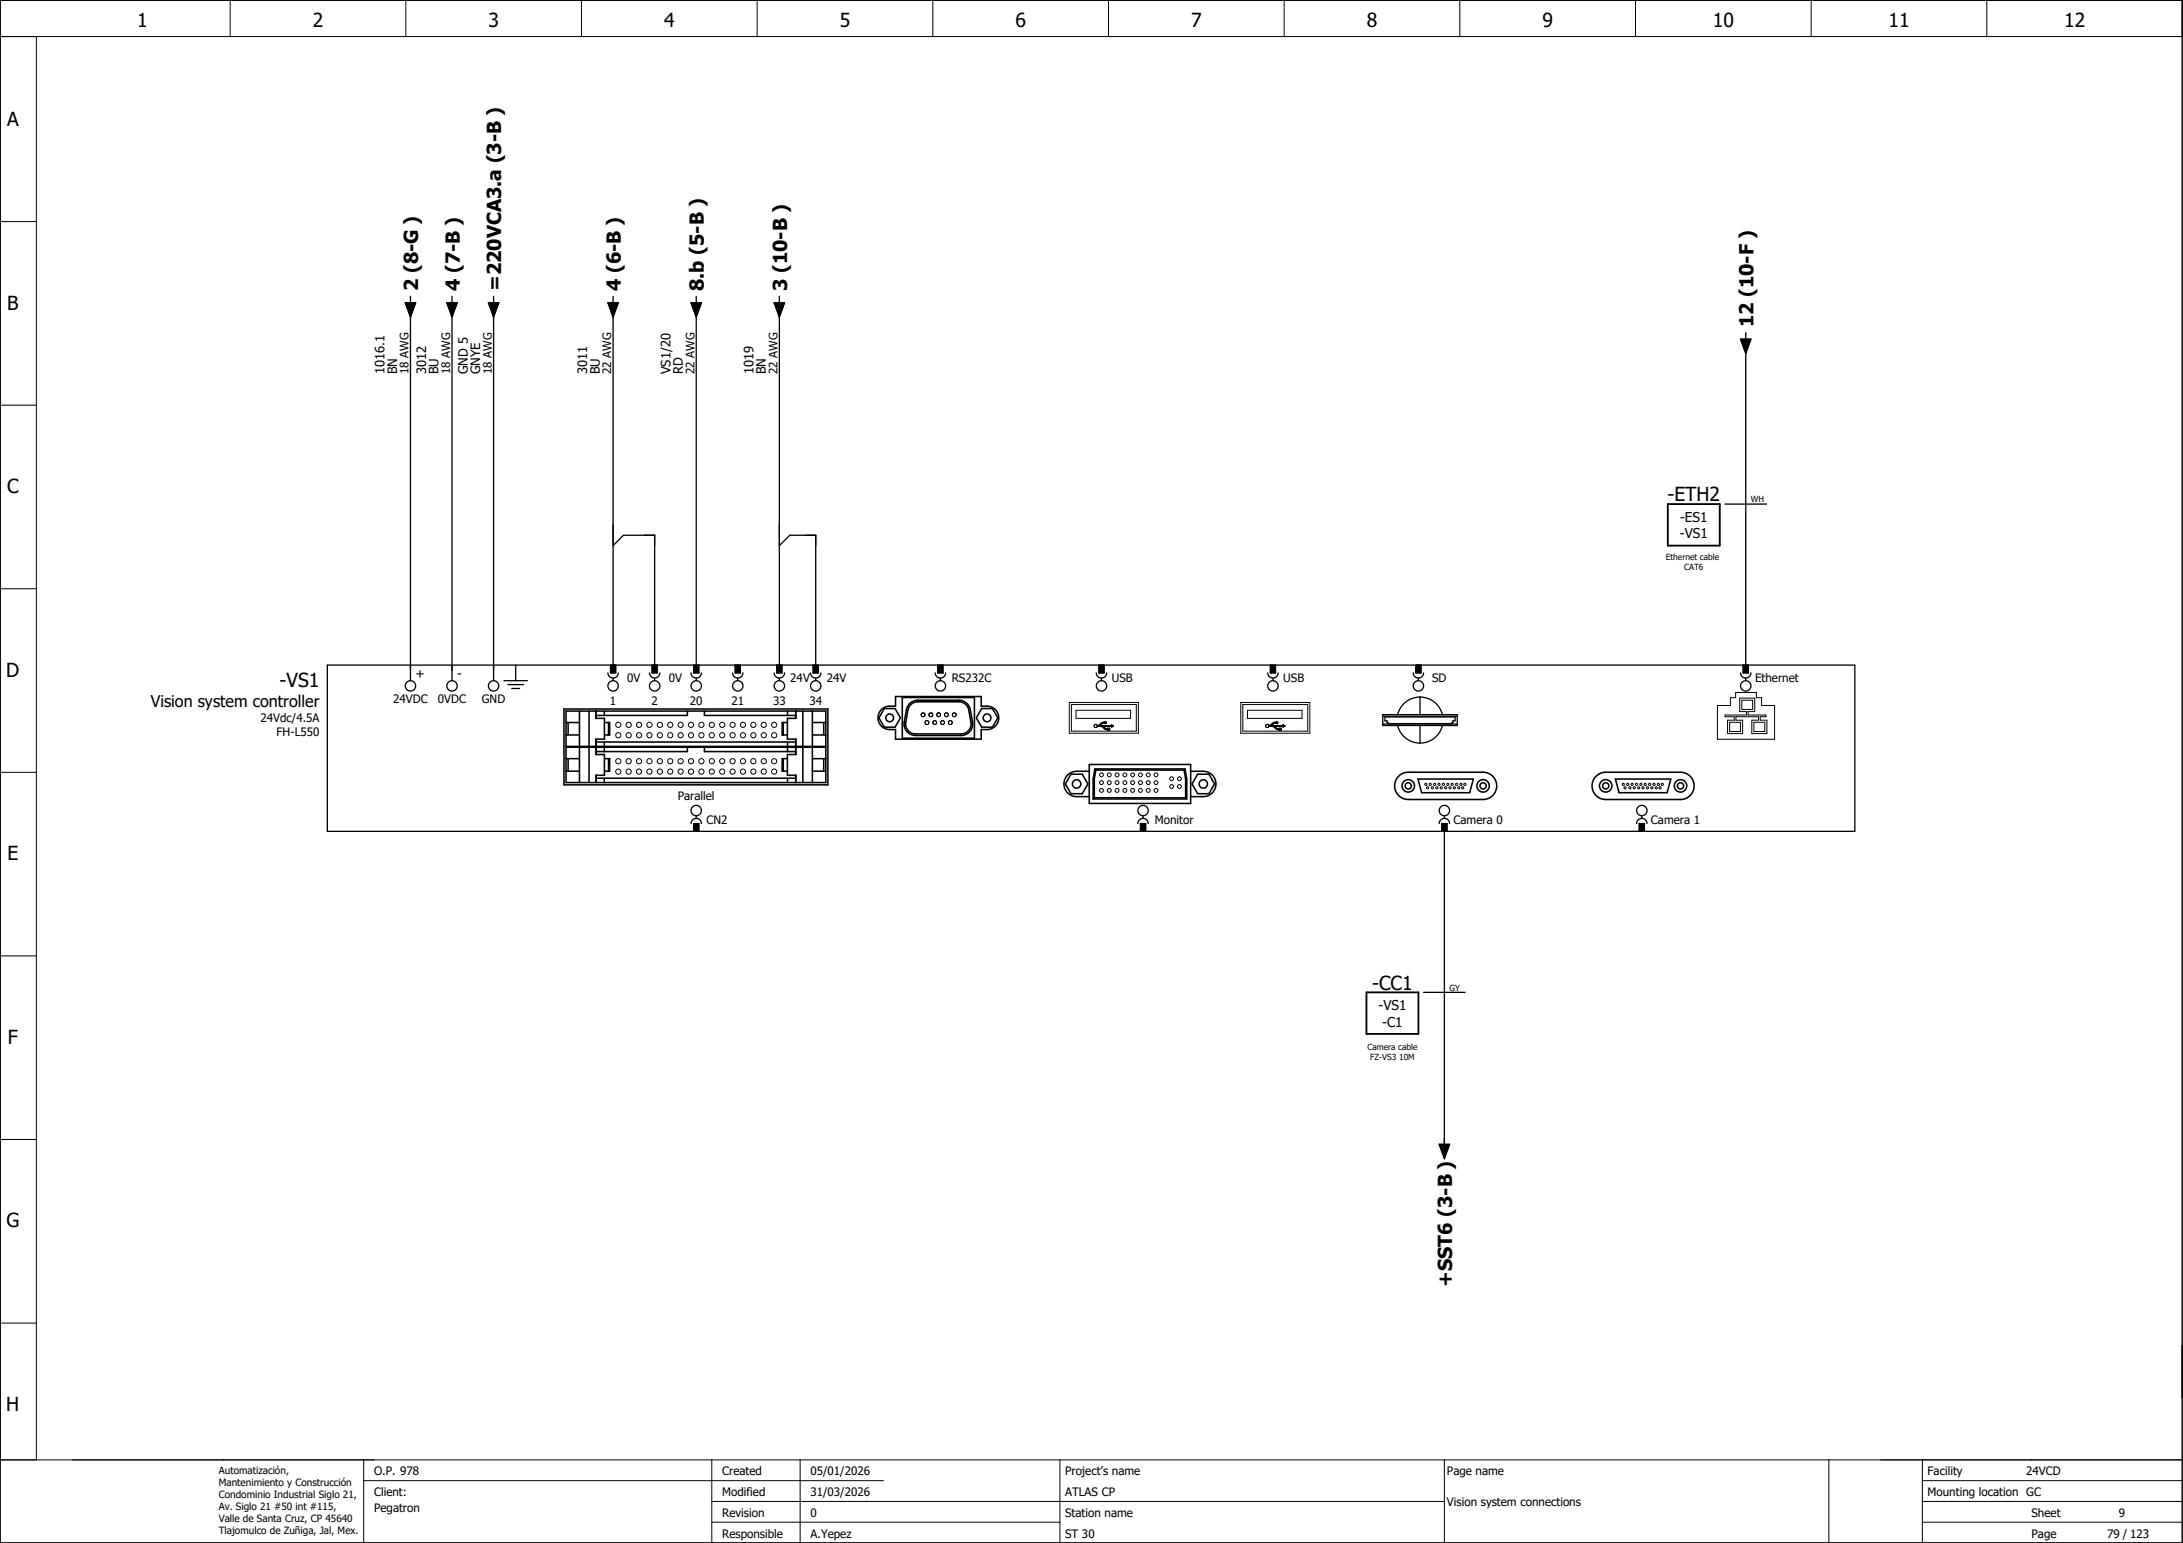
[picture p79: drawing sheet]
<svg xmlns="http://www.w3.org/2000/svg" width="420mm" height="297mm" viewBox="0 0 420 297" stroke-linecap="round" stroke-linejoin="round" font-family="sans-serif">
<defs><g id="words">
<g font-size="3.7">
<text x="26.4" y="5.2">1</text>
<text x="60.2" y="5.2">2</text>
<text x="94" y="5.2">3</text>
<text x="127.8" y="5.2">4</text>
<text x="161.6" y="5.2">5</text>
<text x="195.4" y="5.2">6</text>
<text x="229.2" y="5.2">7</text>
<text x="263.1" y="5.2">8</text>
<text x="296.9" y="5.2">9</text>
<text x="329.7" y="5.2">10</text>
<text x="363.5" y="5.2">11</text>
<text x="397.3" y="5.2">12</text>
<text x="1.4" y="24.2">A</text>
<text x="1.4" y="59.6">B</text>
<text x="80.5" y="56" transform="rotate(-90 80.5 56)">2 (8-G )</text>
<text x="88.5" y="56" transform="rotate(-90 88.5 56)">4 (7-B )</text>
<text x="96.5" y="56" transform="rotate(-90 96.5 56)">=220VCA3.a (3-B )</text>
<text x="119.5" y="56" transform="rotate(-90 119.5 56)">4 (6-B )</text>
<text x="135.5" y="56" transform="rotate(-90 135.5 56)">8.b (5-B )</text>
<text x="151.5" y="56" transform="rotate(-90 151.5 56)">3 (10-B )</text>
<text x="337.5" y="63" transform="rotate(-90 337.5 63)">12 (10-F )</text>
<text x="1.4" y="94.9">C</text>
<text x="320.9" y="96.5">-ETH2</text>
<text x="1.2" y="130.3">D</text>
<text x="53.8" y="132.3">-VS1</text>
<text x="1.4" y="165.6">E</text>
<text x="264.1" y="190.5">-CC1</text>
<text x="1.5" y="200.9">F</text>
<text x="1.2" y="236.3">G</text>
<text x="279.5" y="247.8" transform="rotate(-90 279.5 247.8)">+SST6 (3-B )</text>
<text x="1.2" y="271.6">H</text>
</g>
<text font-size="3.1" x="29" y="136.1">Vision system controller</text>
<g font-size="2.6">
<text x="323.4" y="100.5">-ES1</text>
<text x="323.3" y="103.7">-VS1</text>
<text x="265.3" y="194.5">-VS1</text>
<text x="266" y="197.7">-C1</text>
</g>
<g font-size="2.5">
<text x="74" y="72" transform="rotate(-90 74 72)">1016.1</text>
<text x="76.4" y="72" transform="rotate(-90 76.4 72)">BN</text>
<text x="82" y="72" transform="rotate(-90 82 72)">3012</text>
<text x="84.4" y="72" transform="rotate(-90 84.4 72)">BU</text>
<text x="90" y="72" transform="rotate(-90 90 72)">GND 5</text>
<text x="92.4" y="72" transform="rotate(-90 92.4 72)">GNYE</text>
<text x="113" y="72" transform="rotate(-90 113 72)">3011</text>
<text x="115.4" y="72" transform="rotate(-90 115.4 72)">BU</text>
<text x="129" y="72" transform="rotate(-90 129 72)">VS1/20</text>
<text x="131.4" y="72" transform="rotate(-90 131.4 72)">RD</text>
<text x="145" y="72" transform="rotate(-90 145 72)">1019</text>
<text x="147.4" y="72" transform="rotate(-90 147.4 72)">BN</text>
<text x="80" y="130.4">+</text>
<text x="88" y="130.4">-</text>
</g>
<g font-size="2.2">
<text x="78.6" y="72" transform="rotate(-90 78.6 72)">18 AWG</text>
<text x="86.6" y="72" transform="rotate(-90 86.6 72)">18 AWG</text>
<text x="94.6" y="72" transform="rotate(-90 94.6 72)">18 AWG</text>
<text x="117.6" y="72" transform="rotate(-90 117.6 72)">22 AWG</text>
<text x="133.6" y="72" transform="rotate(-90 133.6 72)">22 AWG</text>
<text x="149.6" y="72" transform="rotate(-90 149.6 72)">22 AWG</text>
<text x="120.7" y="131.3">0V</text>
<text x="128.7" y="131.3">0V</text>
<text x="152.1" y="131.3">24V</text>
<text x="159.1" y="131.3">24V</text>
<text x="183.2" y="131.3">RS232C</text>
<text x="214" y="131.3">USB</text>
<text x="247" y="131.3">USB</text>
<text x="275.6" y="131.3">SD</text>
<text x="337.8" y="131.3">Ethernet</text>
<text x="75.7" y="135.4">24VDC</text>
<text x="84.3" y="135.4">0VDC</text>
<text x="92.8" y="135.4">GND</text>
<text x="117.4" y="135.8">1</text>
<text x="125.4" y="135.8">2</text>
<text x="132.8" y="135.8">20</text>
<text x="140.8" y="135.8">21</text>
<text x="148.8" y="135.8">33</text>
<text x="155.8" y="135.8">34</text>
<text x="50.1" y="139">24Vdc/4.5A</text>
<text x="53.2" y="141.7">FH-L550</text>
<text x="130.5" y="154.1">Parallel</text>
<text x="136" y="158.6">CN2</text>
<text x="222.3" y="158.6">Monitor</text>
<text x="279.8" y="158.6">Camera 0</text>
<text x="317.8" y="158.6">Camera 1</text>
<text x="72" y="284">O.P. 978</text>
<text x="139" y="284">Created</text>
<text x="156" y="284">05/01/2026</text>
<text x="205" y="284">Project’s name</text>
<text x="278.5" y="284">Page name</text>
<text x="371" y="284">Facility</text>
<text x="390" y="284">24VCD</text>
<text x="72" y="288">Client:</text>
<text x="72" y="291">Pegatron</text>
<text x="139" y="292">Revision</text>
<text x="139" y="288">Modified</text>
<text x="156" y="292">0</text>
<text x="156" y="288">31/03/2026</text>
<text x="205" y="288">ATLAS CP</text>
<text x="205" y="292">Station name</text>
<text x="278.5" y="289.9">Vision system connections</text>
<text x="371" y="288">Mounting location GC</text>
<text x="391" y="292">Sheet</text>
<text x="407.8" y="292">9</text>
<text x="139" y="296">Responsible</text>
<text x="156" y="296">A.Yepez</text>
<text x="205" y="296">ST 30</text>
<text x="391" y="296">Page</text>
<text x="405.6" y="296">79 / 123</text>
</g>
<g font-size="1.9">
<text x="42.1" y="283.7">Automatización,</text>
<text x="42.1" y="286.1">Mantenimiento y Construcción</text>
<text x="42.1" y="288.4">Condominio Industrial Siglo 21,</text>
<text x="42.1" y="290.7">Av. Siglo 21 #50 int #115,</text>
<text x="42.1" y="293">Valle de Santa Cruz, CP 45640</text>
<text x="42.1" y="295.4">Tlajomulco de Zuñiga, Jal, Mex.</text>
</g>
<g font-size="1.6">
<text x="337" y="96.7">WH</text>
<text x="320.6" y="107.9">Ethernet cable</text>
<text x="324.1" y="109.8">CAT6</text>
<text x="279" y="190.7">GY</text>
<text x="263.2" y="202.2">Camera cable</text>
<text x="263.7" y="204.1">FZ-VS3 10M</text>
</g>
</g></defs>
<g fill="none" stroke="#000" stroke-width=".19">
<path d="M0 0h420v297h-420zM0 7h420M7 7v274M44.3 0v7M78.1 0v7M111.9 0v7M145.7 0v7M179.5 0v7M213.4 0v7M247.2 0v7M281 0v7M314.8 0v7"/>
<path d="M348.6 0v7M382.4 0v7M0 42.7h7M0 78h7M0 113.3h7M205.8 135.2h13.3v6h-13.3zM206.2 135.6h12.5v5.2h-12.5zM207.1 136.7h10.5v1.6h-10.5zM211.2 139.8h.1M211.2 139.8l.9 .1 .6 .5 .5 .1M211.2 139.7a.31 .31 0 0 0-.5-.2 .31 .31 0 0 0 0 .5 .31 .31 0 0 0 .5-.2M211.2 139.7h.1"/>
<path d="M211.6 139.5l-.4 .2M211.7 139.7h2.3M211.8 139.6l2.2 .1M211.8 139.6l-.1 .1M211.9 139.2l-.3 .3M212.4 139.8h1.6M212.4 139.8v.1M212.4 139.8h.1M212.4 139.9h.1M212.4 139.9l.2 .2M212.4 139l-.5 .2M212.4 139h.2"/>
<path d="M212.6 139l.2-.1 .1 .3-.2 .1-.1-.1M212.6 139.2a.81 .81 0 0 0-.8 .4M214 139.5v.2M214 139.5h.1M214 139.5l.3 .3M214 139.8h.1M214 140h.1M214 139.8v.2M214.3 139.8h.1M214.3 139.8l-.3 .2M238.8 135.2h13.3v6h-13.3zM239.2 135.6h12.5v5.2h-12.5z"/>
<path d="M240.1 136.7h10.5v1.6h-10.5zM244.2 139.8h.1M244.2 139.8l.9 .1 .6 .5 .5 .1M244.2 139.7a.31 .31 0 0 0-.5-.2 .31 .31 0 0 0 0 .5 .31 .31 0 0 0 .5-.2M244.2 139.7h.1M244.6 139.5l-.4 .2M244.7 139.7h2.3M244.7 139.7h.1M244.8 139.6l-.1 .1M244.8 139.6h.1M244.9 139.2l-.3 .3M245.4 139.8v.1"/>
<path d="M245.4 139.8h.1M245.4 139.8h1.6M245.4 139.9h.1M245.4 139.9l.3 .2M245.4 139l-.5 .2M245.4 139h.2M245.6 139h.1M245.6 139l.2-.1 .1 .3v.1l-.3-.1M245.6 139.2h.1M245.6 139.2a.81 .81 0 0 0-.8 .4M247 139.5v.2M247 139.5h.1"/>
<path d="M247 139.5l.3 .3M247 139.8h.1M247 140h.1M247 139.8v.2M247.3 139.8l-.3 .2M247.3 139.8h.1M330.6 135.8h2.5v-1.5h1v-1h4v1h1v1.5h2.5v6.5h-11zM332.9 139h2.1v1.8h-2.1zM334.8 134.4h2.9v2.6h-1.3v.7h3.5v.3h-1.1v.6h1.3v2.6h-2.9v-2.6h1.3v-.6h-4.4v.6h1.3v2.6h-2.9v-2.6h1.3v-.6h-1.8v-.3h4.1v-.7h-1.3zM335.2 134.8h2.1v1.8h-2.1zM337.6 139h2.1v1.8h-2.1zM0 148.7h7"/>
<path d="M212.6 140.1l.6 .2M213.2 140.6h.4M213.2 140.2h.4M213.2 140.2v.1M213.2 140.2h.1M213.2 140.5h.1M213.2 140.6h.1M213.2 140.5v.1M213.6 140.6h.1M213.6 140.2h.1M213.6 140.2v.4M245.6 140.1l.6 .2"/>
<path d="M245.7 140.1l.5 .2M246.2 140.2v.1M246.2 140.2h.1M246.2 140.6h.4M246.2 140.2h.4M246.2 140.5h.1M246.2 140.6h.1M246.2 140.5v.1M246.6 140.6h.1M246.6 140.2h.1M246.6 140.2v.4M0 184h7"/>
<path d="M0 219.4h7M0 254.7h7M0 281h420M70 285h100M70 281v16M137 293h67M137 289h141M137 281v16M154 281v16M204 281v16M278 281v16M352 281v16"/>
<path d="M370 293h50M370 289h50M370 281v16M370 285h50"/>
<circle cx="119" cy="139.5" r=".5"/>
<circle cx="121" cy="139.5" r=".5"/>
<circle cx="123" cy="139.5" r=".5"/>
<circle cx="125" cy="139.5" r=".5"/>
<circle cx="127" cy="139.5" r=".5"/>
<circle cx="129" cy="139.5" r=".5"/>
<circle cx="131" cy="139.5" r=".5"/>
<circle cx="133" cy="139.5" r=".5"/>
<circle cx="135" cy="139.5" r=".5"/>
<circle cx="137" cy="139.5" r=".5"/>
<circle cx="139" cy="139.5" r=".5"/>
<circle cx="141" cy="139.5" r=".5"/>
<circle cx="143" cy="139.5" r=".5"/>
<circle cx="145" cy="139.5" r=".5"/>
<circle cx="147" cy="139.5" r=".5"/>
<circle cx="149" cy="139.5" r=".5"/>
<circle cx="177.7" cy="137.6" r=".37"/>
<circle cx="178.4" cy="139.1" r=".37"/>
<circle cx="179.2" cy="137.6" r=".37"/>
<circle cx="179.9" cy="139.1" r=".37"/>
<circle cx="180.7" cy="137.6" r=".37"/>
<circle cx="181.4" cy="139.1" r=".37"/>
<circle cx="182.2" cy="137.6" r=".37"/>
<circle cx="182.9" cy="139.1" r=".37"/>
<circle cx="183.7" cy="137.6" r=".37"/>
<circle cx="119" cy="146.5" r=".5"/>
<circle cx="119" cy="141.5" r=".5"/>
<circle cx="119" cy="148.5" r=".5"/>
<circle cx="121" cy="146.5" r=".5"/>
<circle cx="121" cy="141.5" r=".5"/>
<circle cx="121" cy="148.5" r=".5"/>
<circle cx="123" cy="146.5" r=".5"/>
<circle cx="123" cy="141.5" r=".5"/>
<circle cx="123" cy="148.5" r=".5"/>
<circle cx="125" cy="146.5" r=".5"/>
<circle cx="125" cy="141.5" r=".5"/>
<circle cx="125" cy="148.5" r=".5"/>
<circle cx="127" cy="146.5" r=".5"/>
<circle cx="127" cy="141.5" r=".5"/>
<circle cx="127" cy="148.5" r=".5"/>
<circle cx="129" cy="146.5" r=".5"/>
<circle cx="129" cy="141.5" r=".5"/>
<circle cx="129" cy="148.5" r=".5"/>
<circle cx="131" cy="146.5" r=".5"/>
<circle cx="131" cy="141.5" r=".5"/>
<circle cx="131" cy="148.5" r=".5"/>
<circle cx="133" cy="146.5" r=".5"/>
<circle cx="133" cy="141.5" r=".5"/>
<circle cx="133" cy="148.5" r=".5"/>
<circle cx="135" cy="146.5" r=".5"/>
<circle cx="135" cy="141.5" r=".5"/>
<circle cx="135" cy="148.5" r=".5"/>
<circle cx="137" cy="146.5" r=".5"/>
<circle cx="137" cy="141.5" r=".5"/>
<circle cx="137" cy="148.5" r=".5"/>
<circle cx="139" cy="146.5" r=".5"/>
<circle cx="139" cy="141.5" r=".5"/>
<circle cx="139" cy="148.5" r=".5"/>
<circle cx="141" cy="146.5" r=".5"/>
<circle cx="141" cy="141.5" r=".5"/>
<circle cx="141" cy="148.5" r=".5"/>
<circle cx="143" cy="146.5" r=".5"/>
<circle cx="143" cy="141.5" r=".5"/>
<circle cx="143" cy="148.5" r=".5"/>
<circle cx="145" cy="146.5" r=".5"/>
<circle cx="145" cy="141.5" r=".5"/>
<circle cx="145" cy="148.5" r=".5"/>
<circle cx="147" cy="146.5" r=".5"/>
<circle cx="147" cy="141.5" r=".5"/>
<circle cx="147" cy="148.5" r=".5"/>
<circle cx="149" cy="146.5" r=".5"/>
<circle cx="149" cy="141.5" r=".5"/>
<circle cx="149" cy="148.5" r=".5"/>
<circle cx="212" cy="152.2" r=".38"/>
<circle cx="212" cy="149.2" r=".38"/>
<circle cx="212" cy="150.7" r=".38"/>
<circle cx="213.5" cy="152.2" r=".38"/>
<circle cx="213.5" cy="149.2" r=".38"/>
<circle cx="213.5" cy="150.7" r=".38"/>
<circle cx="215" cy="152.2" r=".38"/>
<circle cx="215" cy="149.2" r=".38"/>
<circle cx="215" cy="150.7" r=".38"/>
<circle cx="216.5" cy="149.2" r=".38"/>
<circle cx="216.5" cy="152.2" r=".38"/>
<circle cx="216.5" cy="150.7" r=".38"/>
<circle cx="218" cy="149.2" r=".38"/>
<circle cx="218" cy="152.2" r=".38"/>
<circle cx="218" cy="150.7" r=".38"/>
<circle cx="219.5" cy="149.2" r=".38"/>
<circle cx="219.5" cy="152.2" r=".38"/>
<circle cx="219.5" cy="150.7" r=".38"/>
<circle cx="221" cy="149.2" r=".38"/>
<circle cx="221" cy="152.2" r=".38"/>
<circle cx="221" cy="150.7" r=".38"/>
<circle cx="222.5" cy="152.2" r=".38"/>
<circle cx="222.5" cy="149.2" r=".38"/>
<circle cx="222.5" cy="150.7" r=".38"/>
<circle cx="225.5" cy="151.4" r=".38"/>
<circle cx="225.5" cy="149.9" r=".38"/>
<circle cx="227" cy="151.4" r=".38"/>
<circle cx="227" cy="149.9" r=".38"/>
<circle cx="274.4" cy="151" r=".21"/>
<circle cx="274.8" cy="151.7" r=".21"/>
<circle cx="275.3" cy="151" r=".21"/>
<circle cx="275.7" cy="151.7" r=".21"/>
<circle cx="276.1" cy="151" r=".21"/>
<circle cx="276.5" cy="151.7" r=".21"/>
<circle cx="277" cy="151" r=".21"/>
<circle cx="277.4" cy="151.7" r=".21"/>
<circle cx="277.8" cy="151" r=".21"/>
<circle cx="278.2" cy="151.7" r=".21"/>
<circle cx="278.7" cy="151" r=".21"/>
<circle cx="279.1" cy="151.7" r=".21"/>
<circle cx="279.5" cy="151" r=".21"/>
<circle cx="279.9" cy="151.7" r=".21"/>
<circle cx="280.3" cy="151" r=".21"/>
<circle cx="280.8" cy="151.7" r=".21"/>
<circle cx="281.2" cy="151" r=".21"/>
<circle cx="281.5" cy="151.7" r=".21"/>
<circle cx="281.9" cy="151" r=".21"/>
<circle cx="312.4" cy="151" r=".21"/>
<circle cx="312.8" cy="151.7" r=".21"/>
<circle cx="313.3" cy="151" r=".21"/>
<circle cx="313.7" cy="151.7" r=".21"/>
<circle cx="314.1" cy="151" r=".21"/>
<circle cx="314.5" cy="151.7" r=".21"/>
<circle cx="315" cy="151" r=".21"/>
<circle cx="315.4" cy="151.7" r=".21"/>
<circle cx="315.8" cy="151" r=".21"/>
<circle cx="316.2" cy="151.7" r=".21"/>
<circle cx="316.7" cy="151" r=".21"/>
<circle cx="317.1" cy="151.7" r=".21"/>
<circle cx="317.5" cy="151" r=".21"/>
<circle cx="317.9" cy="151.7" r=".21"/>
<circle cx="318.3" cy="151" r=".21"/>
<circle cx="318.8" cy="151.7" r=".21"/>
<circle cx="319.2" cy="151" r=".21"/>
<circle cx="319.5" cy="151.7" r=".21"/>
<circle cx="319.9" cy="151" r=".21"/>
</g>
<g fill="none" stroke="#000" stroke-width=".25">
<path d="M78 58.3h2l-1 2.7zM79 57v1.3M86 58.3h2l-1 2.7zM87 57v1.3M94 58.3h2l-1 2.7zM95 57v1.3M117 58.3h2l-1 2.7zM118 57v1.3M133 58.3h2l-1 2.7zM134 57v1.3M149 58.3h2l-1 2.7zM150 57v1.3"/>
<path d="M79 60v71M87 60v71M95 60v71M118 60v68M134 60v68M150 60v68M335 65.3h2l-1 2.7zM336 64v1.3M336 67v61M332 97h8M118 105l2-2h6v25M150 105l2-2h5v25"/>
<path d="M63 128h294v32h-294zM97 131h4.5M97.8 131.8h3M98.5 132.5h1.5M99.3 128v3M117 129.5a1 1 0 0 0 1 1 1 1 0 0 0 1-1M117.5 128v1.5h1v-1.5M118 130.5v.5M125 129.5a1 1 0 0 0 1 1 1 1 0 0 0 1-1M125.5 128v1.5h1v-1.5M126 130.5v.5M133 129.5a1 1 0 0 0 1 1 1 1 0 0 0 1-1"/>
<path d="M133.5 128v1.5h1v-1.5M134 130.5v.5M141 129.5a1 1 0 0 0 1 1 1 1 0 0 0 1-1M141.5 128v1.5h1v-1.5M142 130.5v.5M149 129.5a1 1 0 0 0 1 1 1 1 0 0 0 1-1M149.5 128v1.5h1v-1.5M150 130.5v.5M156 129.5a1 1 0 0 0 1 1 1 1 0 0 0 1-1M156.5 128v1.5h1v-1.5M157 130.5v.5M180 129.5a1 1 0 0 0 1 1 1 1 0 0 0 1-1"/>
<path d="M180.5 128v1.5h1v-1.5M181 130.5v.5M211 129.5a1 1 0 0 0 1 1 1 1 0 0 0 1-1M211.5 128v1.5h1v-1.5M212 130.5v.5M244 129.5a1 1 0 0 0 1 1 1 1 0 0 0 1-1M244.5 128v1.5h1v-1.5M245 130.5v.5M266.1 137.6h14.4v2.1h-14.4zM266.1 139.4h14.4M266.1 137.9h14.4M266.6 138h13.5v.8h-.5v.3h-.1v.2h-12.4v-.2h-.1v-.3h-.4z"/>
<path d="M269 139.7a4.4 4.4 0 0 0 4.3 3.4 4.4 4.4 0 0 0 4.3-3.4M272 129.5a1 1 0 0 0 1 1 1 1 0 0 0 1-1M272.5 128v1.5h1v-1.5M273 130.5v.5M273.3 134.2a4.4 4.4 0 0 1 4.3 3.4M273.3 134.2a4.4 4.4 0 0 0-4.3 3.4M273.3 134.2v3.4M273.3 139.7v3.4M335 129.5a1 1 0 0 0 1 1 1 1 0 0 0 1-1M335.5 128v1.5h1v-1.5M336 130.5v.5M133 158.5a1 1 0 0 1 1-1 1 1 0 0 1 1 1"/>
<path d="M134 157v.5M219 158.5a1 1 0 0 1 1-1 1 1 0 0 1 1 1M220 157v.5M277 158.5a1 1 0 0 1 1-1 1 1 0 0 1 1 1M278 157v.5M315 158.5a1 1 0 0 1 1-1 1 1 0 0 1 1 1M316 157v.5M133.5 160v-1.5h1v1.5M219.5 160v-1.5h1v1.5M277.5 160v-1.5h1v1.5M278 160v61M315.5 160v-1.5h1v1.5"/>
<path d="M274 191h8M277 220.3h2l-1 2.7z"/>
<circle cx="79" cy="132" r="1"/>
<circle cx="87" cy="132" r="1"/>
<circle cx="95" cy="132" r="1"/>
<circle cx="118" cy="132" r="1"/>
<circle cx="126" cy="132" r="1"/>
<circle cx="134" cy="132" r="1"/>
<circle cx="142" cy="132" r="1"/>
<circle cx="150" cy="132" r="1"/>
<circle cx="157" cy="132" r="1"/>
<circle cx="181" cy="132" r="1"/>
<circle cx="212" cy="132" r="1"/>
<circle cx="245" cy="132" r="1"/>
<circle cx="273" cy="132" r="1"/>
<circle cx="336" cy="132" r="1"/>
<circle cx="134" cy="156" r="1"/>
<circle cx="220" cy="156" r="1"/>
<circle cx="278" cy="156" r="1"/>
<circle cx="316" cy="156" r="1"/>
</g>
<g fill="none" stroke="#000" stroke-width=".3">
<path d="M108.5 136.5h50.8v14.6h-50.8zM108.9 136.9h50v6.8h-50zM108.9 139.1h2.6M109.3 139.1v2.4M111.5 136.9v6.8M113.4 136.9v6.8M114.7 136.9v1.4h1.6v4h-1.6v1.4M116.3 136.9v.8M116.3 139.1h1v2.4h-1M117.1 139.1v2.4M132.3 136.9v.8h-17.6v.6M135.6 136.9v.8h17.5"/>
<path d="M150.8 139.1v2.4M151.5 139.1h-1v2.4h1M151.6 136.9v.8M153.2 136.9v1.4h-1.7v4h1.7v1.4M154.5 136.9v6.8M156.4 139.1h2.5M156.4 136.9v6.8M158.5 139.1v2.4M169.6 136.6a3 3 0 0 1 2.8-.7v-1.8h16.5v1.8a2.85 2.85 0 0 1 3 1.2 2.25 2.25 0 0 1-1.9 3.3h-1.1v1.9h-16.5v-1.9a2.85 2.85 0 0 1-3.1-1.1 2.25 2.25 0 0 1 .3-2.7zM170.2 136.4h2.1l1 1.8-1 1.8h-2.1l-1-1.8zM173.7 134.3h13.8v7.8h-13.8zM175.2 135.3l.9-.4 .5-.1h8a2.2 2.2 0 0 1 2.2 1.8l.4 2.4a2.2 2.2 0 0 1-2.2 2.6h-8.8a2.2 2.2 0 0 1-2.2-2.6l.6-2.9z"/>
<path d="M175.4 135.5l.8-.3 .4-.1h8a1.9 1.9 0 0 1 1.9 1.6l.4 2.4a1.9 1.9 0 0 1-1.9 2.2h-8.8a1.9 1.9 0 0 1-1.9-2.2l.6-2.9zM188.9 136.4h2.1l1 1.8-1 1.8h-2.1l-1-1.8zM108.9 143.8h50v6.8h-50zM108.9 141.5h2.6M108.9 146h2.6M108.9 148.4h2.6M109.3 146v2.4M111.5 143.8v6.8M113.4 143.8v6.8M114.7 143.8v1.4h1.6v4h-1.6v1.4M114.7 142.3v.5h38.4M114.7 149.2v.6h38.4"/>
<path d="M116.3 142.8v.9M116.3 143.8v.9M116.3 149.8v.8M116.3 146h1v2.4h-1M117.1 146v2.4M132.3 143.8v.9h-17.6v.5M135.6 143.8v.9h17.5M150.8 146v2.4M151.5 146h-1v2.4h1M151.6 142.8v.9M151.6 143.8v.9M151.6 149.8v.8"/>
<path d="M153.2 143.8v1.4h-1.7v4h1.7v1.4M154.5 143.8v6.8M156.4 141.5h2.5M156.4 146h2.5M156.4 148.4h2.5M156.4 143.8v6.8M158.5 146v2.4M206.1 149h2.2l1.1 1.9-1.1 1.9h-2.2l-1.1-1.9zM209.6 148.5h-2.4a2.44 2.44 0 0 0-2.4 2.4 2.44 2.44 0 0 0 2.4 2.5h2.4M209.6 147.2h19.6v7.5h-19.6zM210.7 148h17.4l.3 1.9v3.9h-18v-3.9zM210.9 148.2h17l.3 1.7v3.7h-17.6v-3.7z"/>
<path d="M229.2 148.5h2.4a2.44 2.44 0 0 1 2.4 2.4 2.44 2.44 0 0 1-2.4 2.5h-2.4M230.5 149h2.2l1.1 1.9-1.1 1.9h-2.2l-1.1-1.9zM269 149.6a2.62 2.62 0 0 1 2-.9h14.4a2.62 2.62 0 0 1 2.7 2.6 2.62 2.62 0 0 1-2.7 2.6h-14.4a2.62 2.62 0 0 1-2.3-1.5 2.62 2.62 0 0 1 .3-2.8zM272.9 150h10.7l-.7 2.6h-9.3zM307 149.6a2.62 2.62 0 0 1 2-.9h14.4a2.62 2.62 0 0 1 2.7 2.6 2.62 2.62 0 0 1-2.7 2.6h-14.4a2.62 2.62 0 0 1-2.3-1.5 2.62 2.62 0 0 1 .3-2.8zM310.9 150h10.7l-.7 2.6h-9.3z"/>
<circle cx="171.2" cy="138.2" r=".75"/>
<circle cx="190" cy="138.2" r=".75"/>
<circle cx="207.2" cy="150.9" r=".81"/>
<circle cx="231.6" cy="150.9" r=".81"/>
<circle cx="271" cy="151.3" r="1.2"/>
<circle cx="271" cy="151.3" r=".6"/>
<circle cx="285.4" cy="151.3" r="1.2"/>
<circle cx="285.4" cy="151.3" r=".6"/>
<circle cx="309" cy="151.3" r="1.2"/>
<circle cx="309" cy="151.3" r=".6"/>
<circle cx="323.4" cy="151.3" r=".6"/>
<circle cx="323.4" cy="151.3" r="1.2"/>
</g>
<path d="M321 97h10v8h-10zM263 191h10v8h-10z" fill="none" stroke="#000" stroke-width=".35"/>
<g fill="#000" stroke="#000" stroke-width=".19">
<path d="M78 58.3h2l-1 2.7zM86 58.3h2l-1 2.7zM94 58.3h2l-1 2.7zM117 58.3h2l-1 2.7zM133 58.3h2l-1 2.7zM149 58.3h2l-1 2.7zM335 65.3h2l-1 2.7zM117.5 128h1v1.5h-1zM125.5 128h1v1.5h-1zM133.5 128h1v1.5h-1zM141.5 128h1v1.5h-1zM149.5 128h1v1.5h-1z"/>
<path d="M156.5 128h1v1.5h-1zM180.5 128h1v1.5h-1zM211.5 128h1v1.5h-1zM244.5 128h1v1.5h-1zM272.5 128h1v1.5h-1zM335.5 128h1v1.5h-1zM133.5 158.5h1v1.5h-1zM219.5 158.5h1v1.5h-1zM277.5 158.5h1v1.5h-1zM315.5 158.5h1v1.5h-1zM277 220.3h2l-1 2.7z"/>
</g>
<use href="#words"/>
</svg>
